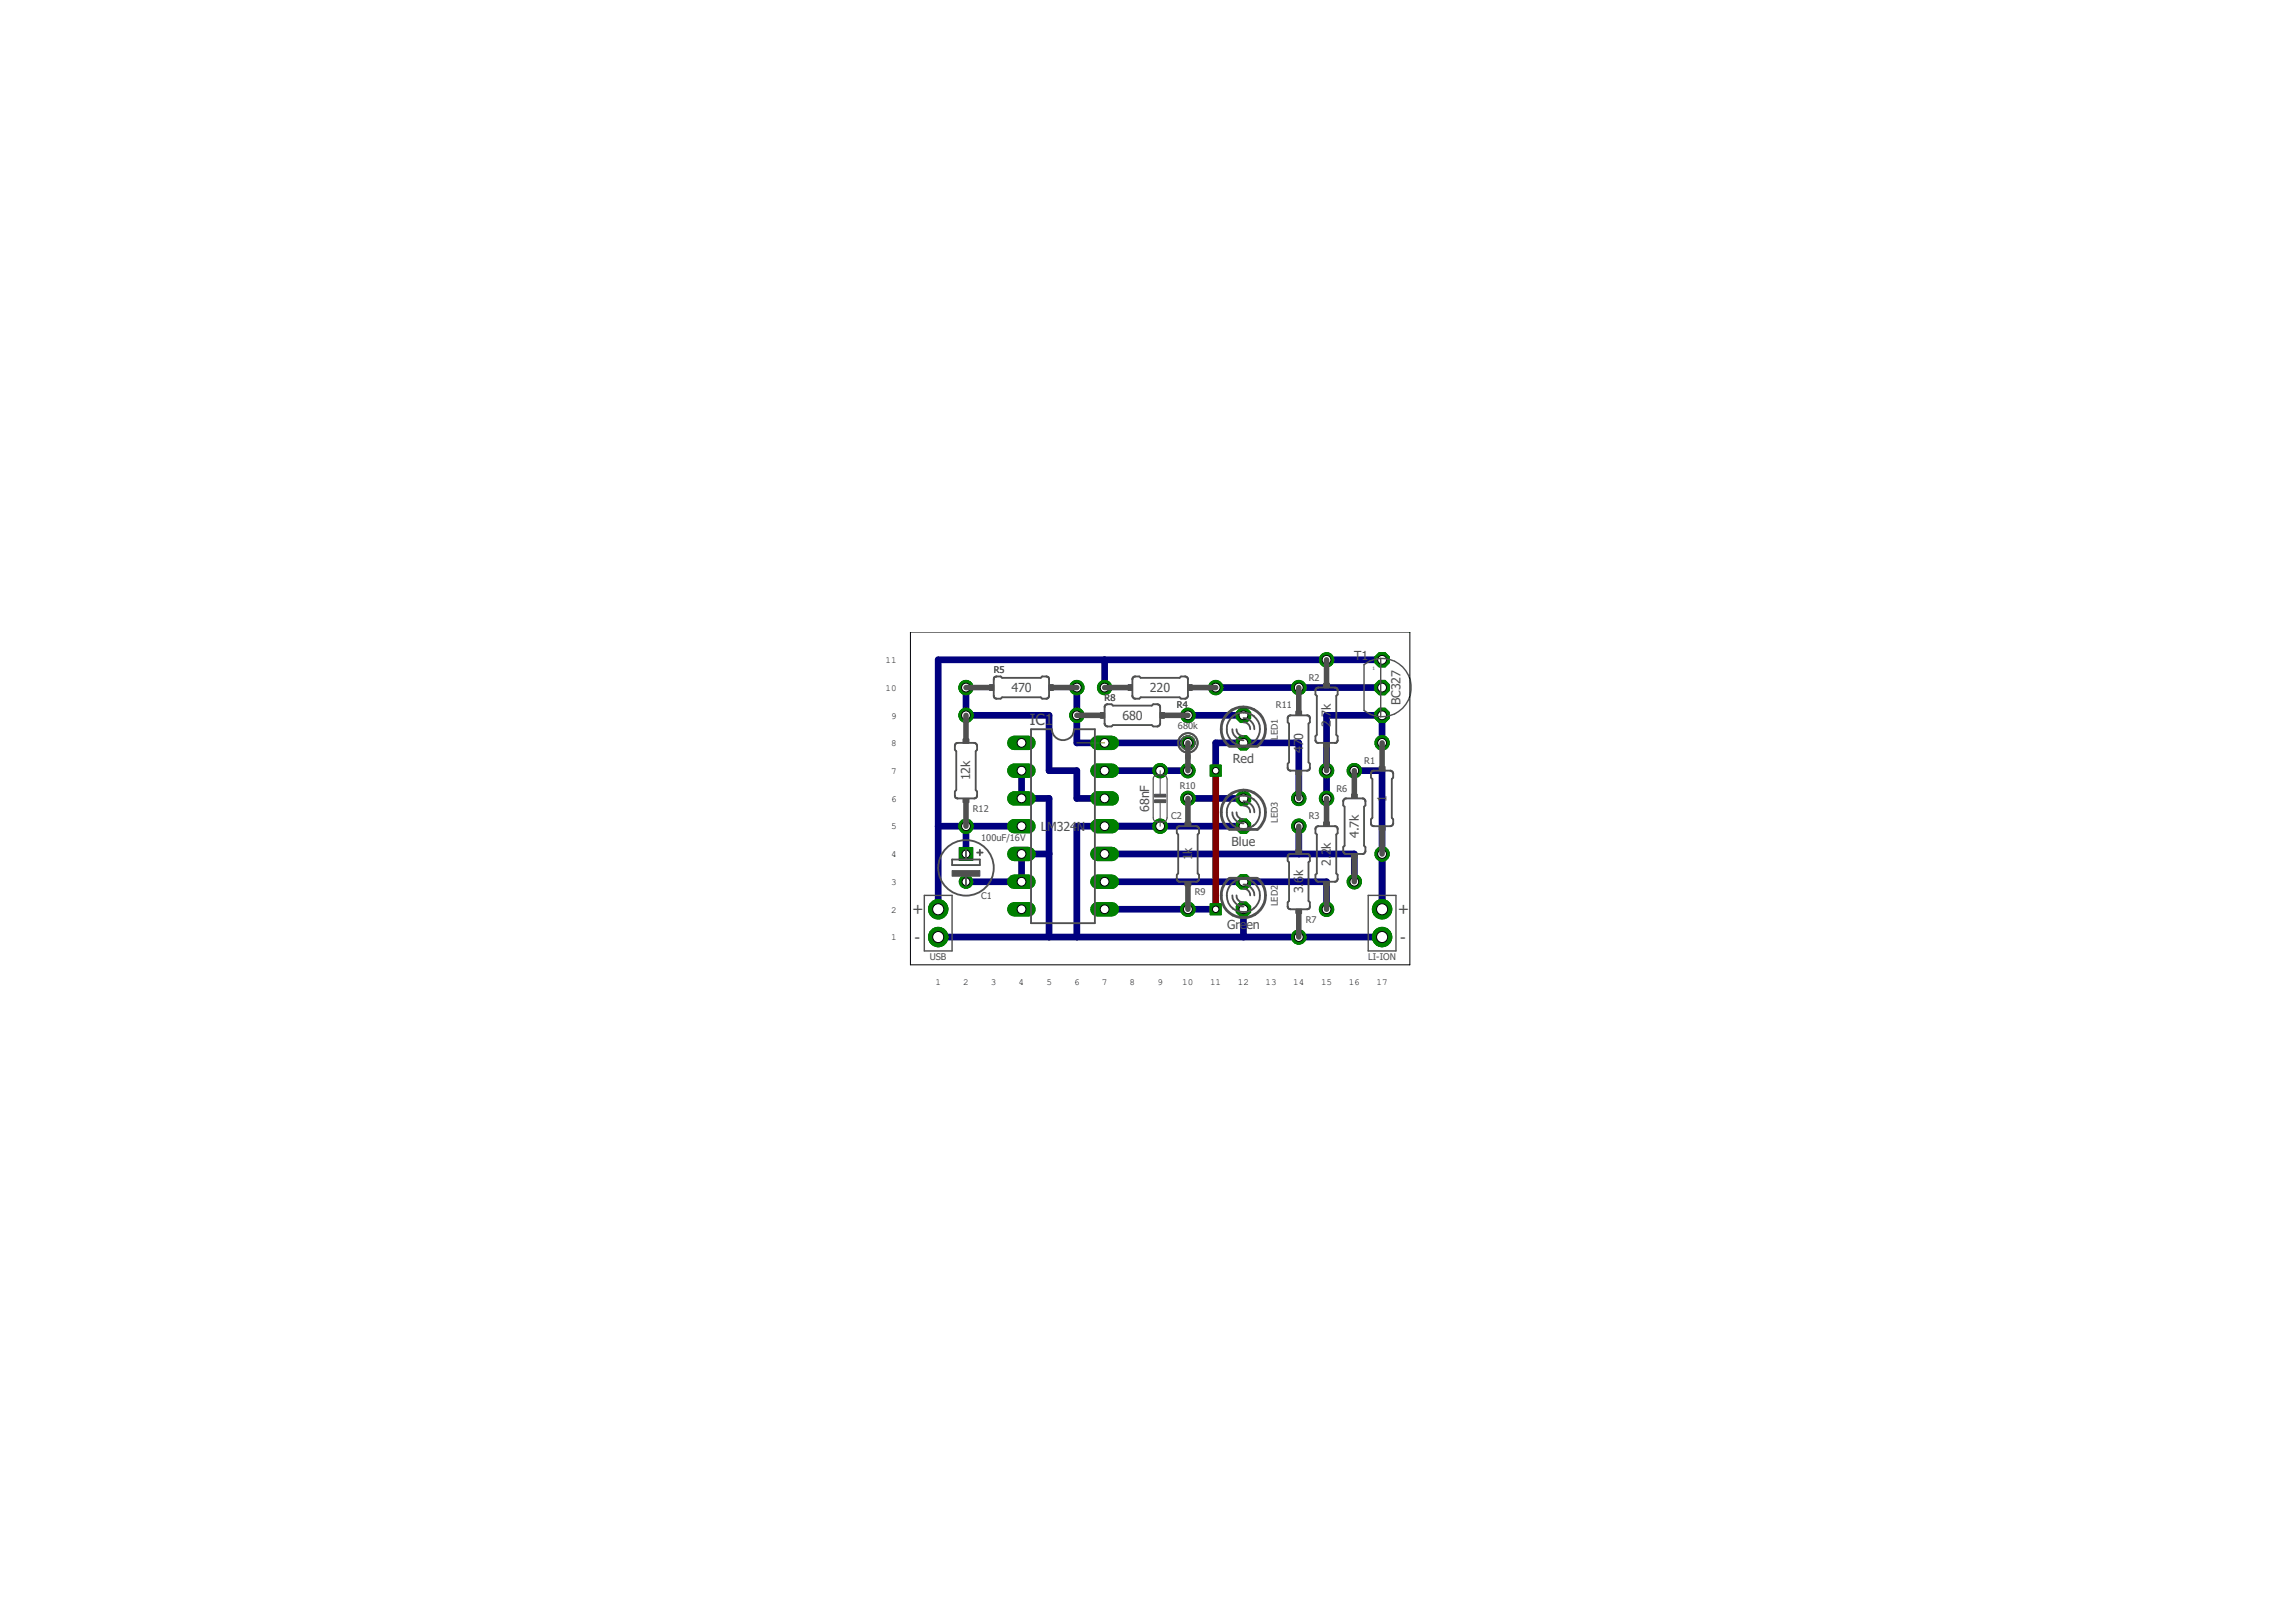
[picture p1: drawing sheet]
<svg xmlns="http://www.w3.org/2000/svg" width="210mm" height="148mm" viewBox="0 0 210 148" stroke-linecap="round" stroke-linejoin="round" font-family="sans-serif">
<defs><g id="words">
<g font-size="1.4" fill="#505050">
<text x="94.2" y="66.3">IC1</text>
<text x="84.4" y="83.7" transform="rotate(-90 84.4 83.7)">+</text>
<text x="128.8" y="83.7" transform="rotate(-90 128.8 83.7)">+</text>
<text x="83.7" y="86.2">-</text>
<text x="128.1" y="86.2">-</text>
</g>
<g font-size="1.1" fill="#505050">
<text x="92.5" y="63.3">470</text>
<text x="102.7" y="65.8">680</text>
<text x="105.2" y="63.3">220</text>
<text x="123.8" y="60.3">T1</text>
<text x="128.1" y="64.5" transform="rotate(-90 128.1 64.5)">BC327</text>
<text x="88.7" y="71.4" transform="rotate(-90 88.7 71.4)">12k</text>
<text x="112.7" y="69.8">Red</text>
<text x="119.2" y="68.9" transform="rotate(-90 119.2 68.9)">470</text>
<text x="121.7" y="66.5" transform="rotate(-90 121.7 66.5)">2.7k</text>
<text x="95.2" y="76">LM324</text>
<text x="98.5" y="76">N</text>
<text x="105.1" y="74.3" transform="rotate(-90 105.1 74.3)">68nF</text>
<text x="112.6" y="77.4">Blue</text>
<text x="124.3" y="76.6" transform="rotate(-90 124.3 76.6)">4.7k</text>
<text x="126.8" y="73.3" transform="rotate(-90 126.8 73.3)">1</text>
<text x="109" y="78.7" transform="rotate(-90 109 78.7)">1</text>
<text x="109" y="78.1" transform="rotate(-90 109 78.1)">k</text>
<text x="119.2" y="81.7" transform="rotate(-90 119.2 81.7)">3.6k</text>
<text x="121.7" y="79.2" transform="rotate(-90 121.7 79.2)">2.2k</text>
<text x="112.2" y="85">Gre</text>
<text x="114" y="85">en</text>
</g>
<g font-size=".8">
<text x="81" y="63.2">10</text>
<text x="81" y="60.6">11</text>
<text x="81.5" y="65.7">9</text>
<text x="81.5" y="70.8">7</text>
<text x="81.5" y="68.3">8</text>
<text x="81.5" y="75.9">5</text>
<text x="81.5" y="73.3">6</text>
<text x="81.5" y="83.5">2</text>
<text x="81.5" y="80.9">3</text>
<text x="81.5" y="78.4">4</text>
<text x="81.5" y="86">1</text>
<text x="85.6" y="90.1">1</text>
<text x="88.1" y="90.1">2</text>
<text x="90.6" y="90.1">3</text>
<text x="93.2" y="90.1">4</text>
<text x="95.7" y="90.1">5</text>
<text x="98.2" y="90.1">6</text>
<text x="100.8" y="90.1">7</text>
<text x="103.3" y="90.1">8</text>
<text x="105.9" y="90.1">9</text>
<text x="108.1" y="90.1">10</text>
<text x="110.7" y="90.1">11</text>
<text x="113.2" y="90.1">12</text>
<text x="115.7" y="90.1">13</text>
<text x="118.3" y="90.1">14</text>
<text x="120.8" y="90.1">15</text>
<text x="123.4" y="90.1">16</text>
<text x="125.9" y="90.1">17</text>
</g>
<g font-size=".8" fill="#505050">
<text x="90.9" y="61.6">R5</text>
<text x="101" y="64.1">R8</text>
<text x="107.6" y="64.8">R4</text>
<text x="116.7" y="64.8">R11</text>
<text x="119.7" y="62.2">R2</text>
<text x="107.7" y="66.7">680k</text>
<text x="116.9" y="67.7" transform="rotate(-90 116.9 67.7)">LED1</text>
<text x="124.8" y="69.9">R1</text>
<text x="89" y="74.3">R12</text>
<text x="89.7" y="77">100uF/16V</text>
<text x="107.1" y="74.9">C2</text>
<text x="107.9" y="72.1">R10</text>
<text x="116.9" y="75.3" transform="rotate(-90 116.9 75.3)">LED3</text>
<text x="119.7" y="74.9">R3</text>
<text x="122.2" y="72.4">R6</text>
<text x="89.7" y="82.3">C1</text>
<text x="109.3" y="81.9">R9</text>
<text x="116.9" y="82.9" transform="rotate(-90 116.9 82.9)">LED2</text>
<text x="85" y="87.8">USB</text>
<text x="119.4" y="84.4">R7</text>
<text x="125.1" y="87.8">LI-ION</text>
</g>
<text font-size=".4" fill="#505050" x="125.5" y="61.3">1</text>
</g></defs>
<g fill="none" stroke="#000080" stroke-width=".61">
<path d="M85.8 75.6h7.6M88.3 62.9v2.5h7.6v5.1h2.6v2.5h2.5M88.3 75.6v2.5M93.4 70.5v2.5h2.5v12.7M95.9 78.1h-2.5v2.5h-5.1M98.5 62.9v5h10.1M101 60.3v2.6M101 78.1h22.9v2.5M101 70.5h7.6M108.6 73h5.1M108.6 65.4h5.1M111.2 70.5v-2.6h7.6v5.1"/>
<path d="M111.2 62.9h15.2M113.7 75.6h-15.2v10.1M118.8 75.6v2.5M123.9 70.5h2.5v12.7M126.4 60.3h-40.6v22.9M126.4 67.9v-2.5h-5.1v7.6M85.8 85.7h40.6M101 80.6h20.3v2.6M101 83.2h10.2M113.7 83.2v2.5"/>
</g>
<path d="M98.5 85.7h20.3" fill="none" stroke="#000080" stroke-width=".42"/>
<circle cx="88.4" cy="80.6" r=".61" fill="#008000" stroke="#008000" stroke-width=".09"/>
<circle cx="88.3" cy="80.6" r=".36" fill="#fff" stroke="#000" stroke-width=".09"/>
<path d="M87.7 77.5h1.3v1.2h-1.3z" fill="#008000" stroke="#008000" stroke-width=".09"/>
<circle cx="88.3" cy="78.1" r=".36" fill="#fff" stroke="#000" stroke-width=".09"/>
<circle cx="106.1" cy="70.5" r=".66" fill="#008000" stroke="#008000" stroke-width=".09"/>
<circle cx="106.1" cy="70.5" r=".4" fill="#fff" stroke="#000" stroke-width=".09"/>
<circle cx="106.1" cy="75.6" r=".66" fill="#008000" stroke="#008000" stroke-width=".09"/>
<circle cx="106.1" cy="75.6" r=".4" fill="#fff" stroke="#000" stroke-width=".09"/>
<circle cx="113.7" cy="65.4" r=".71" fill="#008000" stroke="#008000" stroke-width=".09"/>
<circle cx="113.7" cy="65.4" r=".4" fill="#fff" stroke="#000" stroke-width=".09"/>
<circle cx="113.7" cy="67.9" r=".71" fill="#008000" stroke="#008000" stroke-width=".09"/>
<circle cx="113.7" cy="67.9" r=".4" fill="#fff" stroke="#000" stroke-width=".09"/>
<circle cx="113.7" cy="83.2" r=".71" fill="#008000" stroke="#008000" stroke-width=".09"/>
<circle cx="113.7" cy="83.2" r=".4" fill="#fff" stroke="#000" stroke-width=".09"/>
<circle cx="113.7" cy="80.6" r=".71" fill="#008000" stroke="#008000" stroke-width=".09"/>
<circle cx="113.7" cy="80.6" r=".4" fill="#fff" stroke="#000" stroke-width=".09"/>
<circle cx="113.7" cy="73" r=".71" fill="#008000" stroke="#008000" stroke-width=".09"/>
<circle cx="113.7" cy="73" r=".4" fill="#fff" stroke="#000" stroke-width=".09"/>
<circle cx="113.7" cy="75.6" r=".71" fill="#008000" stroke="#008000" stroke-width=".09"/>
<circle cx="113.7" cy="75.6" r=".4" fill="#fff" stroke="#000" stroke-width=".09"/>
<circle cx="126.4" cy="85.7" r=".89" fill="#008000" stroke="#008000" stroke-width=".09"/>
<circle cx="126.4" cy="85.7" r=".51" fill="#fff" stroke="#000" stroke-width=".09"/>
<circle cx="126.4" cy="83.2" r=".89" fill="#008000" stroke="#008000" stroke-width=".09"/>
<circle cx="126.4" cy="83.2" r=".51" fill="#fff" stroke="#000" stroke-width=".09"/>
<circle cx="108.6" cy="67.9" r=".66" fill="#008000" stroke="#008000" stroke-width=".09"/>
<circle cx="108.6" cy="67.9" r=".4" fill="#fff" stroke="#000" stroke-width=".09"/>
<circle cx="108.6" cy="70.5" r=".66" fill="#008000" stroke="#008000" stroke-width=".09"/>
<circle cx="108.6" cy="70.5" r=".4" fill="#fff" stroke="#000" stroke-width=".09"/>
<circle cx="118.8" cy="62.9" r=".66" fill="#008000" stroke="#008000" stroke-width=".09"/>
<circle cx="118.8" cy="62.9" r=".4" fill="#fff" stroke="#000" stroke-width=".09"/>
<circle cx="118.8" cy="73" r=".66" fill="#008000" stroke="#008000" stroke-width=".09"/>
<circle cx="118.8" cy="73" r=".4" fill="#fff" stroke="#000" stroke-width=".09"/>
<circle cx="88.3" cy="75.6" r=".66" fill="#008000" stroke="#008000" stroke-width=".09"/>
<circle cx="88.3" cy="75.6" r=".4" fill="#fff" stroke="#000" stroke-width=".09"/>
<circle cx="88.3" cy="65.4" r=".66" fill="#008000" stroke="#008000" stroke-width=".09"/>
<circle cx="88.3" cy="65.4" r=".4" fill="#fff" stroke="#000" stroke-width=".09"/>
<circle cx="121.3" cy="60.3" r=".66" fill="#008000" stroke="#008000" stroke-width=".09"/>
<circle cx="121.3" cy="60.3" r=".4" fill="#fff" stroke="#000" stroke-width=".09"/>
<circle cx="121.3" cy="70.5" r=".66" fill="#008000" stroke="#008000" stroke-width=".09"/>
<circle cx="121.3" cy="70.5" r=".4" fill="#fff" stroke="#000" stroke-width=".09"/>
<circle cx="121.3" cy="73" r=".66" fill="#008000" stroke="#008000" stroke-width=".09"/>
<circle cx="121.3" cy="73" r=".4" fill="#fff" stroke="#000" stroke-width=".09"/>
<circle cx="121.3" cy="83.2" r=".66" fill="#008000" stroke="#008000" stroke-width=".09"/>
<circle cx="121.3" cy="83.2" r=".4" fill="#fff" stroke="#000" stroke-width=".09"/>
<circle cx="111.2" cy="62.9" r=".66" fill="#008000" stroke="#008000" stroke-width=".09"/>
<circle cx="111.2" cy="62.9" r=".4" fill="#fff" stroke="#000" stroke-width=".09"/>
<circle cx="101" cy="62.9" r=".66" fill="#008000" stroke="#008000" stroke-width=".09"/>
<circle cx="101" cy="62.9" r=".4" fill="#fff" stroke="#000" stroke-width=".09"/>
<circle cx="88.3" cy="62.9" r=".66" fill="#008000" stroke="#008000" stroke-width=".09"/>
<circle cx="88.3" cy="62.9" r=".4" fill="#fff" stroke="#000" stroke-width=".09"/>
<circle cx="98.5" cy="62.9" r=".66" fill="#008000" stroke="#008000" stroke-width=".09"/>
<circle cx="98.5" cy="62.9" r=".4" fill="#fff" stroke="#000" stroke-width=".09"/>
<circle cx="123.9" cy="70.5" r=".66" fill="#008000" stroke="#008000" stroke-width=".09"/>
<circle cx="123.9" cy="70.5" r=".4" fill="#fff" stroke="#000" stroke-width=".09"/>
<circle cx="123.9" cy="80.6" r=".66" fill="#008000" stroke="#008000" stroke-width=".09"/>
<circle cx="123.9" cy="80.6" r=".4" fill="#fff" stroke="#000" stroke-width=".09"/>
<circle cx="118.8" cy="85.7" r=".66" fill="#008000" stroke="#008000" stroke-width=".09"/>
<circle cx="118.8" cy="85.7" r=".4" fill="#fff" stroke="#000" stroke-width=".09"/>
<circle cx="118.8" cy="75.6" r=".66" fill="#008000" stroke="#008000" stroke-width=".09"/>
<circle cx="118.8" cy="75.6" r=".4" fill="#fff" stroke="#000" stroke-width=".09"/>
<circle cx="108.6" cy="83.2" r=".66" fill="#008000" stroke="#008000" stroke-width=".09"/>
<circle cx="108.6" cy="83.2" r=".4" fill="#fff" stroke="#000" stroke-width=".09"/>
<circle cx="108.6" cy="73" r=".66" fill="#008000" stroke="#008000" stroke-width=".09"/>
<circle cx="108.6" cy="73" r=".4" fill="#fff" stroke="#000" stroke-width=".09"/>
<circle cx="85.8" cy="85.7" r=".89" fill="#008000" stroke="#008000" stroke-width=".09"/>
<circle cx="85.8" cy="85.7" r=".51" fill="#fff" stroke="#000" stroke-width=".09"/>
<circle cx="85.8" cy="83.2" r=".89" fill="#008000" stroke="#008000" stroke-width=".09"/>
<circle cx="85.8" cy="83.2" r=".51" fill="#fff" stroke="#000" stroke-width=".09"/>
<circle cx="98.5" cy="65.4" r=".66" fill="#008000" stroke="#008000" stroke-width=".09"/>
<circle cx="98.5" cy="65.4" r=".4" fill="#fff" stroke="#000" stroke-width=".09"/>
<circle cx="108.6" cy="65.4" r=".66" fill="#008000" stroke="#008000" stroke-width=".09"/>
<circle cx="108.6" cy="65.4" r=".4" fill="#fff" stroke="#000" stroke-width=".09"/>
<path d="M92.8 67.9h1.3" fill="none" stroke="#008000" stroke-width="1.3"/>
<circle cx="93.4" cy="67.9" r=".4" fill="#fff" stroke="#000" stroke-width=".09"/>
<path d="M92.8 70.5h1.3" fill="none" stroke="#008000" stroke-width="1.3"/>
<circle cx="93.4" cy="70.5" r=".4" fill="#fff" stroke="#000" stroke-width=".09"/>
<path d="M92.8 83.2h1.3" fill="none" stroke="#008000" stroke-width="1.3"/>
<circle cx="93.4" cy="83.2" r=".4" fill="#fff" stroke="#000" stroke-width=".09"/>
<path d="M100.4 83.2h1.3" fill="none" stroke="#008000" stroke-width="1.3"/>
<circle cx="101" cy="83.2" r=".4" fill="#fff" stroke="#000" stroke-width=".09"/>
<path d="M92.8 73h1.3" fill="none" stroke="#008000" stroke-width="1.3"/>
<circle cx="93.4" cy="73" r=".4" fill="#fff" stroke="#000" stroke-width=".09"/>
<path d="M92.8 75.6h1.3" fill="none" stroke="#008000" stroke-width="1.3"/>
<circle cx="93.4" cy="75.6" r=".4" fill="#fff" stroke="#000" stroke-width=".09"/>
<path d="M92.8 80.6h1.3" fill="none" stroke="#008000" stroke-width="1.3"/>
<circle cx="93.4" cy="80.6" r=".4" fill="#fff" stroke="#000" stroke-width=".09"/>
<path d="M92.8 78.1h1.3" fill="none" stroke="#008000" stroke-width="1.3"/>
<circle cx="93.4" cy="78.1" r=".4" fill="#fff" stroke="#000" stroke-width=".09"/>
<path d="M100.4 80.6h1.3" fill="none" stroke="#008000" stroke-width="1.3"/>
<circle cx="101" cy="80.6" r=".4" fill="#fff" stroke="#000" stroke-width=".09"/>
<path d="M100.4 78.1h1.3" fill="none" stroke="#008000" stroke-width="1.3"/>
<circle cx="101" cy="78.1" r=".4" fill="#fff" stroke="#000" stroke-width=".09"/>
<path d="M100.4 75.6h1.3" fill="none" stroke="#008000" stroke-width="1.3"/>
<circle cx="101" cy="75.6" r=".4" fill="#fff" stroke="#000" stroke-width=".09"/>
<path d="M100.4 73h1.3" fill="none" stroke="#008000" stroke-width="1.3"/>
<circle cx="101" cy="73" r=".4" fill="#fff" stroke="#000" stroke-width=".09"/>
<path d="M100.4 70.5h1.3" fill="none" stroke="#008000" stroke-width="1.3"/>
<circle cx="101" cy="70.5" r=".4" fill="#fff" stroke="#000" stroke-width=".09"/>
<path d="M100.4 67.9h1.3" fill="none" stroke="#008000" stroke-width="1.3"/>
<circle cx="101" cy="67.9" r=".4" fill="#fff" stroke="#000" stroke-width=".09"/>
<circle cx="126.4" cy="67.9" r=".66" fill="#008000" stroke="#008000" stroke-width=".09"/>
<circle cx="126.4" cy="67.9" r=".4" fill="#fff" stroke="#000" stroke-width=".09"/>
<circle cx="126.4" cy="78.1" r=".66" fill="#008000" stroke="#008000" stroke-width=".09"/>
<circle cx="126.4" cy="78.1" r=".4" fill="#fff" stroke="#000" stroke-width=".09"/>
<circle cx="126.4" cy="65.4" r=".71" fill="#008000" stroke="#008000" stroke-width=".09"/>
<circle cx="126.4" cy="65.4" r=".4" fill="#fff" stroke="#000" stroke-width=".09"/>
<circle cx="126.4" cy="60.3" r=".71" fill="#008000" stroke="#008000" stroke-width=".09"/>
<circle cx="126.4" cy="60.3" r=".4" fill="#fff" stroke="#000" stroke-width=".09"/>
<circle cx="126.4" cy="62.9" r=".71" fill="#008000" stroke="#008000" stroke-width=".09"/>
<circle cx="126.4" cy="62.9" r=".4" fill="#fff" stroke="#000" stroke-width=".09"/>
<path d="M110.7 82.7h1v1h-1z" fill="#008000" stroke="#008000" stroke-width=".09"/>
<circle cx="111.2" cy="83.2" r=".3" fill="#fff" stroke="#000" stroke-width=".09"/>
<path d="M110.7 70h1v1h-1z" fill="#008000" stroke="#008000" stroke-width=".09"/>
<circle cx="111.2" cy="70.5" r=".3" fill="#fff" stroke="#000" stroke-width=".09"/>
<path d="M111.2 70.5v12.7" fill="none" stroke="#800000" stroke-width=".61"/>
<circle cx="88.4" cy="80.6" r=".61" fill="#008000" stroke="#008000" stroke-width=".09"/>
<circle cx="88.3" cy="80.6" r=".36" fill="#fff" stroke="#000" stroke-width=".09"/>
<path d="M87.7 77.5h1.3v1.2h-1.3z" fill="#008000" stroke="#008000" stroke-width=".09"/>
<circle cx="88.3" cy="78.1" r=".36" fill="#fff" stroke="#000" stroke-width=".09"/>
<circle cx="106.1" cy="70.5" r=".66" fill="#008000" stroke="#008000" stroke-width=".09"/>
<circle cx="106.1" cy="70.5" r=".4" fill="#fff" stroke="#000" stroke-width=".09"/>
<circle cx="106.1" cy="75.6" r=".66" fill="#008000" stroke="#008000" stroke-width=".09"/>
<circle cx="106.1" cy="75.6" r=".4" fill="#fff" stroke="#000" stroke-width=".09"/>
<circle cx="113.7" cy="65.4" r=".71" fill="#008000" stroke="#008000" stroke-width=".09"/>
<circle cx="113.7" cy="65.4" r=".4" fill="#fff" stroke="#000" stroke-width=".09"/>
<circle cx="113.7" cy="67.9" r=".71" fill="#008000" stroke="#008000" stroke-width=".09"/>
<circle cx="113.7" cy="67.9" r=".4" fill="#fff" stroke="#000" stroke-width=".09"/>
<circle cx="113.7" cy="83.2" r=".71" fill="#008000" stroke="#008000" stroke-width=".09"/>
<circle cx="113.7" cy="83.2" r=".4" fill="#fff" stroke="#000" stroke-width=".09"/>
<circle cx="113.7" cy="80.6" r=".71" fill="#008000" stroke="#008000" stroke-width=".09"/>
<circle cx="113.7" cy="80.6" r=".4" fill="#fff" stroke="#000" stroke-width=".09"/>
<circle cx="113.7" cy="73" r=".71" fill="#008000" stroke="#008000" stroke-width=".09"/>
<circle cx="113.7" cy="73" r=".4" fill="#fff" stroke="#000" stroke-width=".09"/>
<circle cx="113.7" cy="75.6" r=".71" fill="#008000" stroke="#008000" stroke-width=".09"/>
<circle cx="113.7" cy="75.6" r=".4" fill="#fff" stroke="#000" stroke-width=".09"/>
<circle cx="126.4" cy="85.7" r=".89" fill="#008000" stroke="#008000" stroke-width=".09"/>
<circle cx="126.4" cy="85.7" r=".51" fill="#fff" stroke="#000" stroke-width=".09"/>
<circle cx="126.4" cy="83.2" r=".89" fill="#008000" stroke="#008000" stroke-width=".09"/>
<circle cx="126.4" cy="83.2" r=".51" fill="#fff" stroke="#000" stroke-width=".09"/>
<circle cx="108.6" cy="67.9" r=".66" fill="#008000" stroke="#008000" stroke-width=".09"/>
<circle cx="108.6" cy="67.9" r=".4" fill="#fff" stroke="#000" stroke-width=".09"/>
<circle cx="108.6" cy="70.5" r=".66" fill="#008000" stroke="#008000" stroke-width=".09"/>
<circle cx="108.6" cy="70.5" r=".4" fill="#fff" stroke="#000" stroke-width=".09"/>
<circle cx="118.8" cy="62.9" r=".66" fill="#008000" stroke="#008000" stroke-width=".09"/>
<circle cx="118.8" cy="62.9" r=".4" fill="#fff" stroke="#000" stroke-width=".09"/>
<circle cx="118.8" cy="73" r=".66" fill="#008000" stroke="#008000" stroke-width=".09"/>
<circle cx="118.8" cy="73" r=".4" fill="#fff" stroke="#000" stroke-width=".09"/>
<circle cx="88.3" cy="75.6" r=".66" fill="#008000" stroke="#008000" stroke-width=".09"/>
<circle cx="88.3" cy="75.6" r=".4" fill="#fff" stroke="#000" stroke-width=".09"/>
<circle cx="88.3" cy="65.4" r=".66" fill="#008000" stroke="#008000" stroke-width=".09"/>
<circle cx="88.3" cy="65.4" r=".4" fill="#fff" stroke="#000" stroke-width=".09"/>
<circle cx="121.3" cy="60.3" r=".66" fill="#008000" stroke="#008000" stroke-width=".09"/>
<circle cx="121.3" cy="60.3" r=".4" fill="#fff" stroke="#000" stroke-width=".09"/>
<circle cx="121.3" cy="70.5" r=".66" fill="#008000" stroke="#008000" stroke-width=".09"/>
<circle cx="121.3" cy="70.5" r=".4" fill="#fff" stroke="#000" stroke-width=".09"/>
<circle cx="121.3" cy="73" r=".66" fill="#008000" stroke="#008000" stroke-width=".09"/>
<circle cx="121.3" cy="73" r=".4" fill="#fff" stroke="#000" stroke-width=".09"/>
<circle cx="121.3" cy="83.2" r=".66" fill="#008000" stroke="#008000" stroke-width=".09"/>
<circle cx="121.3" cy="83.2" r=".4" fill="#fff" stroke="#000" stroke-width=".09"/>
<circle cx="111.2" cy="62.9" r=".66" fill="#008000" stroke="#008000" stroke-width=".09"/>
<circle cx="111.2" cy="62.9" r=".4" fill="#fff" stroke="#000" stroke-width=".09"/>
<circle cx="101" cy="62.9" r=".66" fill="#008000" stroke="#008000" stroke-width=".09"/>
<circle cx="101" cy="62.9" r=".4" fill="#fff" stroke="#000" stroke-width=".09"/>
<circle cx="88.3" cy="62.9" r=".66" fill="#008000" stroke="#008000" stroke-width=".09"/>
<circle cx="88.3" cy="62.9" r=".4" fill="#fff" stroke="#000" stroke-width=".09"/>
<circle cx="98.5" cy="62.9" r=".66" fill="#008000" stroke="#008000" stroke-width=".09"/>
<circle cx="98.5" cy="62.9" r=".4" fill="#fff" stroke="#000" stroke-width=".09"/>
<circle cx="123.9" cy="70.5" r=".66" fill="#008000" stroke="#008000" stroke-width=".09"/>
<circle cx="123.9" cy="70.5" r=".4" fill="#fff" stroke="#000" stroke-width=".09"/>
<circle cx="123.9" cy="80.6" r=".66" fill="#008000" stroke="#008000" stroke-width=".09"/>
<circle cx="123.9" cy="80.6" r=".4" fill="#fff" stroke="#000" stroke-width=".09"/>
<circle cx="118.8" cy="85.7" r=".66" fill="#008000" stroke="#008000" stroke-width=".09"/>
<circle cx="118.8" cy="85.7" r=".4" fill="#fff" stroke="#000" stroke-width=".09"/>
<circle cx="118.8" cy="75.6" r=".66" fill="#008000" stroke="#008000" stroke-width=".09"/>
<circle cx="118.8" cy="75.6" r=".4" fill="#fff" stroke="#000" stroke-width=".09"/>
<circle cx="108.6" cy="83.2" r=".66" fill="#008000" stroke="#008000" stroke-width=".09"/>
<circle cx="108.6" cy="83.2" r=".4" fill="#fff" stroke="#000" stroke-width=".09"/>
<circle cx="108.6" cy="73" r=".66" fill="#008000" stroke="#008000" stroke-width=".09"/>
<circle cx="108.6" cy="73" r=".4" fill="#fff" stroke="#000" stroke-width=".09"/>
<circle cx="85.8" cy="85.7" r=".89" fill="#008000" stroke="#008000" stroke-width=".09"/>
<circle cx="85.8" cy="85.7" r=".51" fill="#fff" stroke="#000" stroke-width=".09"/>
<circle cx="85.8" cy="83.2" r=".89" fill="#008000" stroke="#008000" stroke-width=".09"/>
<circle cx="85.8" cy="83.2" r=".51" fill="#fff" stroke="#000" stroke-width=".09"/>
<circle cx="98.5" cy="65.4" r=".66" fill="#008000" stroke="#008000" stroke-width=".09"/>
<circle cx="98.5" cy="65.4" r=".4" fill="#fff" stroke="#000" stroke-width=".09"/>
<circle cx="108.6" cy="65.4" r=".66" fill="#008000" stroke="#008000" stroke-width=".09"/>
<circle cx="108.6" cy="65.4" r=".4" fill="#fff" stroke="#000" stroke-width=".09"/>
<path d="M92.8 67.9h1.3" fill="none" stroke="#008000" stroke-width="1.3"/>
<circle cx="93.4" cy="67.9" r=".4" fill="#fff" stroke="#000" stroke-width=".09"/>
<path d="M92.8 70.5h1.3" fill="none" stroke="#008000" stroke-width="1.3"/>
<circle cx="93.4" cy="70.5" r=".4" fill="#fff" stroke="#000" stroke-width=".09"/>
<path d="M92.8 83.2h1.3" fill="none" stroke="#008000" stroke-width="1.3"/>
<circle cx="93.4" cy="83.2" r=".4" fill="#fff" stroke="#000" stroke-width=".09"/>
<path d="M100.4 83.2h1.3" fill="none" stroke="#008000" stroke-width="1.3"/>
<circle cx="101" cy="83.2" r=".4" fill="#fff" stroke="#000" stroke-width=".09"/>
<path d="M92.8 73h1.3" fill="none" stroke="#008000" stroke-width="1.3"/>
<circle cx="93.4" cy="73" r=".4" fill="#fff" stroke="#000" stroke-width=".09"/>
<path d="M92.8 75.6h1.3" fill="none" stroke="#008000" stroke-width="1.3"/>
<circle cx="93.4" cy="75.6" r=".4" fill="#fff" stroke="#000" stroke-width=".09"/>
<path d="M92.8 80.6h1.3" fill="none" stroke="#008000" stroke-width="1.3"/>
<circle cx="93.4" cy="80.6" r=".4" fill="#fff" stroke="#000" stroke-width=".09"/>
<path d="M92.8 78.1h1.3" fill="none" stroke="#008000" stroke-width="1.3"/>
<circle cx="93.4" cy="78.1" r=".4" fill="#fff" stroke="#000" stroke-width=".09"/>
<path d="M100.4 80.6h1.3" fill="none" stroke="#008000" stroke-width="1.3"/>
<circle cx="101" cy="80.6" r=".4" fill="#fff" stroke="#000" stroke-width=".09"/>
<path d="M100.4 78.1h1.3" fill="none" stroke="#008000" stroke-width="1.3"/>
<circle cx="101" cy="78.1" r=".4" fill="#fff" stroke="#000" stroke-width=".09"/>
<path d="M100.4 75.6h1.3" fill="none" stroke="#008000" stroke-width="1.3"/>
<circle cx="101" cy="75.6" r=".4" fill="#fff" stroke="#000" stroke-width=".09"/>
<path d="M100.4 73h1.3" fill="none" stroke="#008000" stroke-width="1.3"/>
<circle cx="101" cy="73" r=".4" fill="#fff" stroke="#000" stroke-width=".09"/>
<path d="M100.4 70.5h1.3" fill="none" stroke="#008000" stroke-width="1.3"/>
<circle cx="101" cy="70.5" r=".4" fill="#fff" stroke="#000" stroke-width=".09"/>
<path d="M100.4 67.9h1.3" fill="none" stroke="#008000" stroke-width="1.3"/>
<circle cx="101" cy="67.9" r=".4" fill="#fff" stroke="#000" stroke-width=".09"/>
<circle cx="126.4" cy="67.9" r=".66" fill="#008000" stroke="#008000" stroke-width=".09"/>
<circle cx="126.4" cy="67.9" r=".4" fill="#fff" stroke="#000" stroke-width=".09"/>
<circle cx="126.4" cy="78.1" r=".66" fill="#008000" stroke="#008000" stroke-width=".09"/>
<circle cx="126.4" cy="78.1" r=".4" fill="#fff" stroke="#000" stroke-width=".09"/>
<circle cx="126.4" cy="65.4" r=".71" fill="#008000" stroke="#008000" stroke-width=".09"/>
<circle cx="126.4" cy="65.4" r=".4" fill="#fff" stroke="#000" stroke-width=".09"/>
<circle cx="126.4" cy="60.3" r=".71" fill="#008000" stroke="#008000" stroke-width=".09"/>
<circle cx="126.4" cy="60.3" r=".4" fill="#fff" stroke="#000" stroke-width=".09"/>
<circle cx="126.4" cy="62.9" r=".71" fill="#008000" stroke="#008000" stroke-width=".09"/>
<circle cx="126.4" cy="62.9" r=".4" fill="#fff" stroke="#000" stroke-width=".09"/>
<path d="M110.7 82.7h1v1h-1z" fill="#008000" stroke="#008000" stroke-width=".09"/>
<circle cx="111.2" cy="83.2" r=".3" fill="#fff" stroke="#000" stroke-width=".09"/>
<path d="M110.7 70h1v1h-1z" fill="#008000" stroke="#008000" stroke-width=".09"/>
<circle cx="111.2" cy="70.5" r=".3" fill="#fff" stroke="#000" stroke-width=".09"/>
<g fill="none" stroke="#505050" stroke-width=".17">
<path d="M87.1 78.6h2.5v.5h-2.5zM87.4 68l.2-.1h1.5l.3 .3v.4l-.2 .1v3.6l.2 .1-.1 .5-.2 .1h-1.7a.65 .65 0 0 1 .1-.7v-3.6l-.2-.1zM88.3 77.7v.9M89.4 78h.5M89.6 77.7v.5M91 61.9a.65 .65 0 0 1 .7 .1h3.5a.65 .65 0 0 1 .7-.1v1.7v.2l-.2 .1h-.4l-.1-.1h-3.5l-.2 .1h-.5l-.1-.3zM94.3 66.7h1.9a1.02 1.02 0 0 0 1 1 1.02 1.02 0 0 0 1-1h1.9v17.7h-5.8zM101.1 64.5l.6-.1 .1 .1h3.5l.2-.1h.4l.2 .3v1.6l-.2 .1h-.4l-.2-.1h-3.5l-.1 .1h-.5l-.2-.2v-1.5zM103.7 61.9h.5l.1 .1h3.6l.1-.1h.5l.1 .2v1.6l-.2 .2h-.4l-.1-.1h-3.6l-.1 .1h-.5l-.1-.3v-1.5zM107.7 75.6h1.7l.2 .1 .1 .5-.2 .1v3.6l.2 .1v.4l-.2 .2h-1.6l-.2-.1-.1-.5 .2-.1v-3.6a.65 .65 0 0 1-.1-.7zM112.7 66.7a1.05 1.05 0 0 0 1 1M112.7 74.3a1.01 1.01 0 0 0 1 1"/>
<path d="M112.7 75.5a1.53 1.53 0 0 0 2 0M112.8 65.5a1.54 1.54 0 0 0 0 2.4M112.8 73.1a1.56 1.56 0 0 0 0 2.4M113.1 66.7a.62 .62 0 0 0 .6 .6M113.1 74.3a.6 .6 0 0 0 .6 .6M113.7 66.1a.59 .59 0 0 1 .6 .6M113.7 65.7a1.01 1.01 0 0 1 1 1M113.7 73.7a.64 .64 0 0 1 .6 .6M113.7 73.3a1.01 1.01 0 0 1 1 1M114.6 65.5a1.54 1.54 0 0 1 0 2.4M114.6 73.1a1.54 1.54 0 0 1 0 2.4M114.7 65.5a1.56 1.56 0 0 0-2 .1"/>
<path d="M114.7 67.8a1.55 1.55 0 0 1-2 .1M114.7 73.1a1.52 1.52 0 0 0-2 .1M117.9 65.5l.1-.1 1.7 .1a.65 .65 0 0 1 0 .7v3.5a.65 .65 0 0 1 0 .7l-1.7 .1-.2-.2v-.5l.1-.1v-3.5l-.1-.1zM117.9 78.2l.1-.1 1.7 .1a.65 .65 0 0 1 0 .7v3.5a.65 .65 0 0 1 0 .7l-1.7 .1-.2-.2v-.5l.1-.1v-3.5l-.1-.2zM120.4 62.9h.2h1.7a.65 .65 0 0 1-.1 .7v3.6l.1 .1v.5l-.1 .1h-1.7l-.2-.2v-.4l.1-.1v-3.6l-.1-.1zM120.4 75.6h.2h1.7a.65 .65 0 0 1-.1 .7v3.6l.1 .1v.5l-.2 .1h-1.6l-.2-.2v-.4l.1-.1v-3.6l-.1-.1zM122.9 73.1l.2-.1h1.5l.3 .2v.5l-.1 .1v3.5l.1 .2v.4l-.2 .2h-1.6l-.2-.2v-.4l.1-.2v-3.5l-.1-.1zM125.5 70.6l.1-.1h1.6l.2 .2v.4l-.1 .1v3.6l.1 .1v.4l-.1 .2-1.7 .1-.2-.2v-.5l.1-.1v-3.6l-.1-.1zM88.3 80v1M112.7 81.9a1.01 1.01 0 0 0 1 1M112.8 80.7a1.53 1.53 0 0 0 0 2.4M113.1 81.9a.6 .6 0 0 0 .6 .6"/>
<path d="M113.7 81.3a.59 .59 0 0 1 .6 .6M113.7 80.9a1.01 1.01 0 0 1 1 1M114.7 80.7a1.54 1.54 0 0 1 0 2.4M114.7 80.7a1.56 1.56 0 0 0-2 .1M114.7 83a1.53 1.53 0 0 1-2 .1"/>
<circle cx="88.3" cy="79.4" r="2.54"/>
<circle cx="108.6" cy="67.9" r=".89"/>
</g>
<path d="M105.6 71a.95 .95 0 0 1 1 0l.1 .2v3.6a.36 .36 0 0 1-.3 .4h-.5a.36 .36 0 0 1-.4-.4v-3.6z" fill="none" stroke="#505050" stroke-width=".11"/>
<g fill="#505050" stroke="#505050" stroke-width=".09">
<path d="M105.6 72.6h1v.3h-1z"/>
<path d="M105.6 73.2h1v.2h-1z"/>
<path d="M118.5 70.5h.5v.4h-.5z"/>
<path d="M118.5 65h.5v.4h-.5z"/>
<path d="M88.1 67.6h.5v.4h-.5z"/>
<path d="M88.1 73h.5v.4h-.5z"/>
<path d="M121.1 67.9h.5v.4h-.5z"/>
<path d="M121.1 62.5h.5v.4h-.5z"/>
<path d="M121.1 80.6h.5v.4h-.5z"/>
<path d="M121.1 75.2h.5v.4h-.5z"/>
<path d="M103.2 62.6h.4v.5h-.4z"/>
<path d="M108.6 62.6h.4v.5h-.4z"/>
<path d="M95.9 62.6h.4v.5h-.4z"/>
<path d="M90.5 62.6h.4v.5h-.4z"/>
<path d="M123.6 78.1h.5v.4h-.5z"/>
<path d="M123.6 72.6h.5v.4h-.5z"/>
<path d="M118.5 77.7h.5v.4h-.5z"/>
<path d="M118.5 83.2h.5v.3h-.5z"/>
<path d="M108.4 75.2h.5v.4h-.5z"/>
<path d="M108.4 80.6h.5v.4h-.5z"/>
<path d="M106.1 65.2h.4v.5h-.4z"/>
<path d="M100.6 65.2h.4v.5h-.4z"/>
<path d="M126.2 75.6h.5v.3h-.5z"/>
<path d="M126.2 70.1h.5v.4h-.5z"/>
<path d="M87.1 79.6h2.5v.5h-2.5z"/>
</g>
<path d="M112.5 68.3h2.5M112.5 75.9h2.5M112.6 65a2.03 2.03 0 0 1 2.8 .5 2.03 2.03 0 0 1-.4 2.7M112.6 72.6a2.04 2.04 0 0 1 2.8 .5 2.04 2.04 0 0 1-.4 2.8M112.7 64.9a2.03 2.03 0 0 0-.3 3.3M112.7 72.5a2.01 2.01 0 0 0-.3 3.3M112.4 80.3a2.03 2.03 0 0 0-.3 2.8 2.03 2.03 0 0 0 2.7 .5M112.5 80.3h2.5M115 80.3a2.04 2.04 0 0 1-.3 3.4" fill="none" stroke="#505050" stroke-width=".25"/>
<path d="M125.3 65.3l1 .3M126.3 60.2a2.67 2.67 0 0 1 2.8 2.7 2.67 2.67 0 0 1-2.8 2.7M126.3 60.2l-.7 .1-.8 .5v4.2l.5 .3M126.3 60.2v5.4M84.5 81.9h2.6v5.1h-2.6zM125.1 81.9h2.6v5.1h-2.6z" fill="none" stroke="#505050" stroke-width=".13"/>
<g fill="none" stroke="#505050" stroke-width=".51">
<path d="M88.3 65.4v2.2M88.3 73.4v2.2M88.3 62.9h2.2M96.3 62.9h2.2M98.5 65.4h2.1M101 62.9h2.2M106.5 65.4h2.1M108.6 67.9v2.6M108.6 73v2.2M109 62.9h2.2M118.8 62.9v2.1M118.8 70.9v2.1"/>
<path d="M118.8 75.6v2.1M121.3 60.3v2.2M121.3 68.3v2.2M121.3 73v2.2M123.9 70.5v2.1M123.9 78.5v2.1M126.4 67.9v2.2M126.4 75.9v2.2M108.6 81v2.2M118.8 83.5v2.2M121.3 81v2.2"/>
</g>
<g fill="none" stroke="#505050" stroke-width=".09">
<path d="M106.1 70.5v2.1M106.1 73.4v2.2"/>
<circle cx="108.6" cy="67.9" r=".64"/>
</g>
<path d="M98.5 67.9h2.5" fill="none" stroke="#808000" stroke-width=".09"/>
<path d="M83.3 57.8h45.6v30.4h-45.6z" fill="none" stroke="#000" stroke-width=".09"/>
<use href="#words"/>
</svg>
